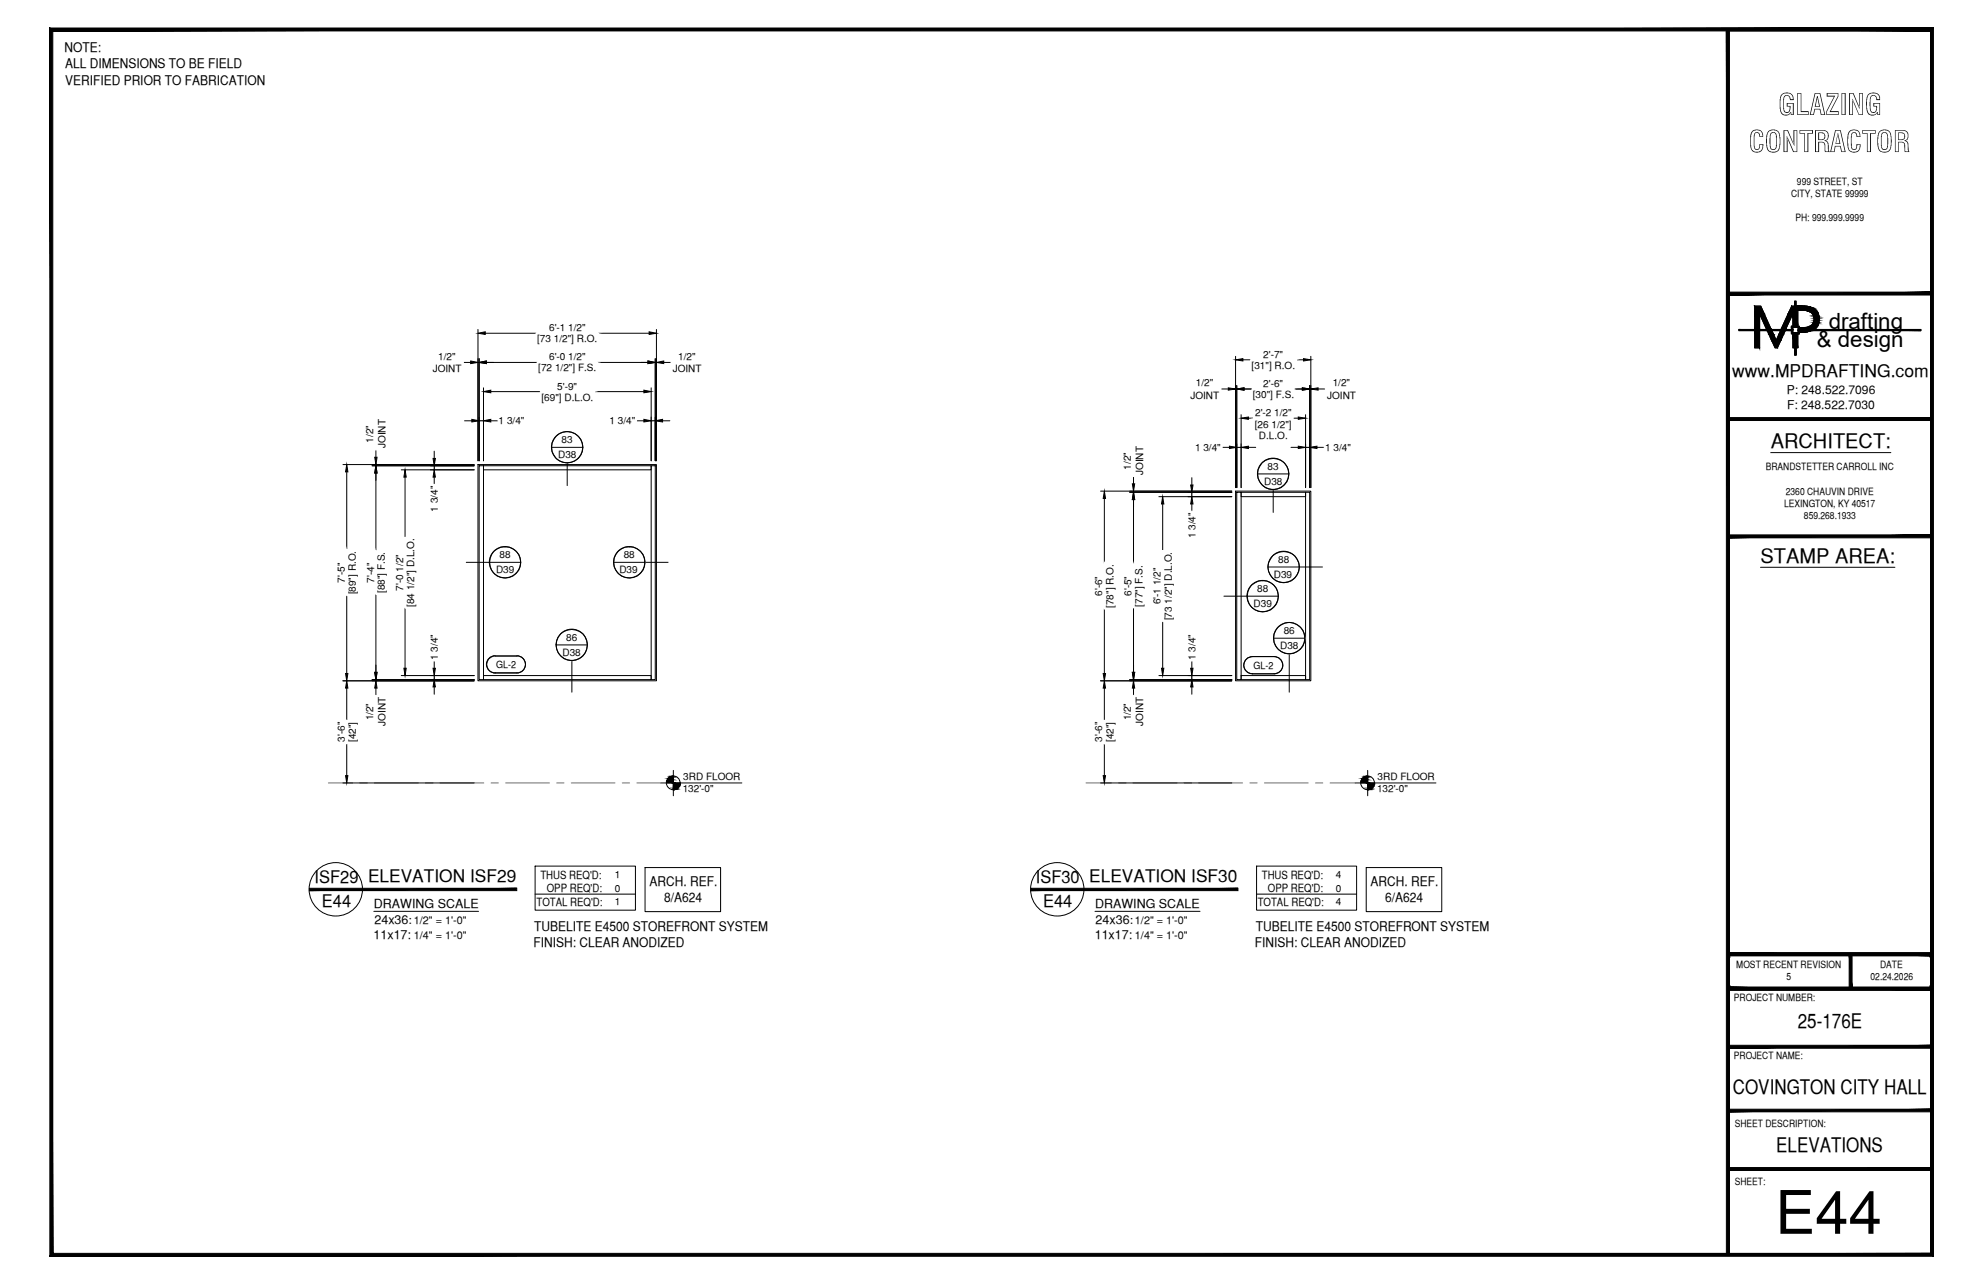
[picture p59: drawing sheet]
<svg xmlns="http://www.w3.org/2000/svg" width="432mm" height="279mm" viewBox="0 0 432 279" stroke-linecap="round" stroke-linejoin="round" font-family="sans-serif">
<defs><g id="words">
<text font-size="13.1" x="386.5" y="268.5">E44</text>
<g font-size="6.3">
<text x="387.2" y="25">GLAZING</text>
<text x="380.8" y="33.1">CONTRACTOR</text>
</g>
<g font-size="4.9">
<text x="398.2" y="71.5">drafting</text>
<text x="395.6" y="75.5">&amp; design</text>
</g>
<g font-size="4.4">
<text x="385.6" y="97.5">ARCHITECT:</text>
<text x="383.3" y="122.5">STAMP AREA:</text>
<text x="391.5" y="223.7">25-176E</text>
<text x="377.3" y="238.1">COVINGTON CITY HALL</text>
<text x="386.8" y="250.7">ELEVATIONS</text>
</g>
<g font-size="3.8">
<text x="377.2" y="82">www.MPDRAFTING.com</text>
<text x="68.5" y="192.2">ISF29 ELEVATION ISF29</text>
<text x="70.1" y="197.4">E44</text>
<text x="225.6" y="192.2">ISF30 ELEVATION ISF30</text>
<text x="227.1" y="197.4">E44</text>
</g>
<g font-size="2.9">
<text x="14" y="11.2">NOTE:</text>
<text x="14.2" y="14.8">ALL DIMENSIONS TO BE FIELD</text>
<text x="14.2" y="18.4">VERIFIED PRIOR TO FABRICATION</text>
<text x="141.4" y="192.8">ARCH. REF.</text>
<text x="144.6" y="196.3">8/A624</text>
<text x="298.4" y="192.8">ARCH. REF.</text>
<text x="301.6" y="196.3">6/A624</text>
<text x="116.3" y="202.5">TUBELITE E4500 STOREFRONT SYSTEM</text>
<text x="273.4" y="202.5">TUBELITE E4500 STOREFRONT SYSTEM</text>
<text x="116.1" y="206.1">FINISH: CLEAR ANODIZED</text>
<text x="273.2" y="206.1">FINISH: CLEAR ANODIZED</text>
</g>
<g font-size="2.7">
<text x="81.4" y="197.7">DRAWING SCALE</text>
<text x="238.4" y="197.7">DRAWING SCALE</text>
<text x="81.5" y="201">24x36:</text>
<text x="238.6" y="201">24x36:</text>
<text x="81.3" y="204.3">11x17:</text>
<text x="238.4" y="204.3">11x17:</text>
</g>
<g font-size="2.6">
<text x="389.1" y="85.8">P: 248.522.7096</text>
<text x="389.1" y="89">F: 248.522.7030</text>
</g>
<g font-size="2.5">
<text x="117.7" y="191.2">THUS REQ'D:</text>
<text x="274.8" y="191.2">THUS REQ'D:</text>
<text x="116.8" y="197">TOTAL REQ'D:</text>
<text x="119.1" y="194.2">OPP REQ'D:</text>
<text x="273.9" y="197">TOTAL REQ'D:</text>
<text x="276.1" y="194.2">OPP REQ'D:</text>
</g>
<g font-size="2.4">
<text x="90.1" y="201.2">1/2&quot; = 1'-0&quot;</text>
<text x="247.1" y="201.2">1/2&quot; = 1'-0&quot;</text>
<text x="90.1" y="204.3">1/4&quot; = 1'-0&quot;</text>
<text x="247.1" y="204.3">1/4&quot; = 1'-0&quot;</text>
</g>
<g font-size="2.2">
<text x="391.3" y="40.2">999 STREET, ST</text>
<text x="390" y="42.9">CITY, STATE 99999</text>
<text x="391" y="48.2">PH: 999.999.9999</text>
<text x="117" y="74.5">[73 1/2&quot;] R.O.</text>
<text x="119.6" y="72.1">6'-1 1/2&quot;</text>
<text x="275.1" y="77.9">2'-7&quot;</text>
<text x="94.2" y="81">JOINT</text>
<text x="95.4" y="78.3">1/2&quot;</text>
<text x="117.2" y="80.8">[72 1/2&quot;] F.S.</text>
<text x="119.6" y="78.4">6'-0 1/2&quot;</text>
<text x="146.5" y="81">JOINT</text>
<text x="147.7" y="78.3">1/2&quot;</text>
<text x="272.5" y="80.3">[31&quot;] R.O.</text>
<text x="117.9" y="87.2">[69&quot;] D.L.O.</text>
<text x="121.3" y="84.8">5'-9&quot;</text>
<text x="259.2" y="86.7">JOINT</text>
<text x="260.4" y="84.1">1/2&quot;</text>
<text x="272.8" y="86.7">[30&quot;] F.S.</text>
<text x="275.1" y="84.2">2'-6&quot;</text>
<text x="289" y="86.7">JOINT</text>
<text x="290.2" y="84.1">1/2&quot;</text>
<text x="108.6" y="92.3">1 3/4&quot;</text>
<text x="132.7" y="92.3">1 3/4&quot;</text>
<text x="273.2" y="93">[26 1/2&quot;]</text>
<text x="273.3" y="90.6">2'-2 1/2&quot;</text>
<text x="274.1" y="95.6">D.L.O.</text>
<text x="81.3" y="96.3" transform="rotate(-90 81.3 96.3)">1/2&quot;</text>
<text x="83.9" y="97.5" transform="rotate(-90 83.9 97.5)">JOINT</text>
<text x="121.5" y="99.7">D38</text>
<text x="122.3" y="96.4">83</text>
<text x="260.2" y="98.1">1 3/4&quot;</text>
<text x="288.5" y="98.1">1 3/4&quot;</text>
<text x="246.3" y="102.2" transform="rotate(-90 246.3 102.2)">1/2&quot;</text>
<text x="248.9" y="103.4" transform="rotate(-90 248.9 103.4)">JOINT</text>
<text x="275.3" y="105.5">D38</text>
<text x="276" y="102.2">83</text>
<text x="384.5" y="102.3">BRANDSTETTER CARROLL INC</text>
<text x="388.9" y="107.6">2360 CHAUVIN DRIVE</text>
<text x="95.3" y="111.3" transform="rotate(-90 95.3 111.3)">1 3/4&quot;</text>
<text x="388.5" y="110.3">LEXINGTON, KY 40517</text>
<text x="392.8" y="113">859.268.1933</text>
<text x="260.3" y="117.2" transform="rotate(-90 260.3 117.2)">1 3/4&quot;</text>
<text x="108" y="124.7">D39</text>
<text x="108.8" y="121.4">88</text>
<text x="134.9" y="124.7">D39</text>
<text x="135.8" y="121.4">88</text>
<text x="277.4" y="125.8">D39</text>
<text x="278.3" y="122.4">88</text>
<text x="75.1" y="126.8" transform="rotate(-90 75.1 126.8)">7'-5&quot;</text>
<text x="77.5" y="129.3" transform="rotate(-90 77.5 129.3)">[89&quot;] R.O.</text>
<text x="81.5" y="126.8" transform="rotate(-90 81.5 126.8)">7'-4&quot;</text>
<text x="83.8" y="129.1" transform="rotate(-90 83.8 129.1)">[88&quot;] F.S.</text>
<text x="87.8" y="128.6" transform="rotate(-90 87.8 128.6)">7'-0 1/2&quot;</text>
<text x="240" y="129.7" transform="rotate(-90 240 129.7)">6'-6&quot;</text>
<text x="246.4" y="129.7" transform="rotate(-90 246.4 129.7)">6'-5&quot;</text>
<text x="252.7" y="131.5" transform="rotate(-90 252.7 131.5)">6'-1 1/2&quot;</text>
<text x="273.7" y="128.8">88</text>
<text x="90.2" y="132.1" transform="rotate(-90 90.2 132.1)">[84 1/2&quot;] D.L.O.</text>
<text x="242.4" y="132.3" transform="rotate(-90 242.4 132.3)">[78&quot;] R.O.</text>
<text x="248.8" y="132" transform="rotate(-90 248.8 132)">[77&quot;] F.S.</text>
<text x="255.1" y="135" transform="rotate(-90 255.1 135)">[73 1/2&quot;] D.L.O.</text>
<text x="273" y="132.1">D39</text>
<text x="279.5" y="137.9">86</text>
<text x="95.3" y="143.6" transform="rotate(-90 95.3 143.6)">1 3/4&quot;</text>
<text x="122.5" y="142.7">D38</text>
<text x="123.3" y="139.4">86</text>
<text x="260.3" y="143.6" transform="rotate(-90 260.3 143.6)">1 3/4&quot;</text>
<text x="278.8" y="141.2">D38</text>
<text x="108" y="145.4">GL-2</text>
<text x="272.9" y="145.5">GL-2</text>
<text x="75.1" y="161.4" transform="rotate(-90 75.1 161.4)">3'-6&quot;</text>
<text x="77.5" y="161.5" transform="rotate(-90 77.5 161.5)">[42&quot;]</text>
<text x="81.3" y="156.8" transform="rotate(-90 81.3 156.8)">1/2&quot;</text>
<text x="83.9" y="158" transform="rotate(-90 83.9 158)">JOINT</text>
<text x="240" y="161.4" transform="rotate(-90 240 161.4)">3'-6&quot;</text>
<text x="242.4" y="161.5" transform="rotate(-90 242.4 161.5)">[42&quot;]</text>
<text x="246.3" y="156.8" transform="rotate(-90 246.3 156.8)">1/2&quot;</text>
<text x="248.9" y="158" transform="rotate(-90 248.9 158)">JOINT</text>
<text x="148.7" y="172.3">132'-0&quot;</text>
<text x="148.8" y="169.7">3RD FLOOR</text>
<text x="299.8" y="172.3">132'-0&quot;</text>
<text x="300" y="169.7">3RD FLOOR</text>
<text x="133.9" y="191.1">1</text>
<text x="290.9" y="191.1">4</text>
<text x="133.9" y="194.1">0</text>
<text x="133.9" y="196.8">1</text>
<text x="290.9" y="194.1">0</text>
<text x="290.9" y="196.8">4</text>
<text x="378.1" y="210.6">MOST RECENT REVISION</text>
<text x="389" y="213.3">5</text>
<text x="407.3" y="213.2">02.24.2026</text>
<text x="409.4" y="210.6">DATE</text>
<text x="377.6" y="217.8">PROJECT NUMBER:</text>
<text x="377.6" y="230.4">PROJECT NAME:</text>
<text x="377.8" y="245.2">SHEET DESCRIPTION:</text>
<text x="377.8" y="257.9">SHEET:</text>
</g>
</g></defs>
<!-- layer: COMPONENTS -->
<path d="M104.3 101.3h1v46.6h-1zM105.3 101.3h36.5v.9h-36.5zM141.8 101.3h.9v46.6h-.9zM269.3 107.1h1v40.8h-1zM270.3 107.1h14v1h-14zM284.3 107.1h.9v40.8h-.9zM105.3 147h36.5v.9h-36.5zM270.3 147h14v.9h-14z" fill="none" stroke="#000" stroke-width=".22"/>
<!-- layer: ROUGH OPENING -->
<path d="M104.1 101.1h38.8v47h-38.8zM269 106.9h16.4v41.2h-16.4z" fill="none" stroke="#000" stroke-width=".22"/>
<!-- layer: DIM -->
<g fill="none" stroke="#000" stroke-width=".22">
<path d="M100.9 78.9h1.6M104.1 71.7v28.6M104.1 78.9h.2M104.3 78v22.3M105.7 72.5h11M105.9 78.9h11.1M130 78.9h11.1M130.3 72.5h11.1M142.7 78v22.3M142.7 78.9h.2M142.9 71.7v28.6M144.5 78.9h1.6"/>
<path d="M269 77.5v28.6M270.6 78.3h1.7M282.3 78.3h1.5M285.4 77.5v28.6M81.9 97.9v1.6M94.6 98.2v1.6M101.2 91.6h1.5M104.3 91.6h1M105.3 84.4v15.9M106.9 91.6h1.6M106.9 85.2h10.8M129.4 85.2h10.8"/>
<path d="M138.6 91.6h1.6M141.8 91.6h.9M141.8 84.4v15.9M144.3 91.6h1.6M265.9 84.6h1.6M266.1 97.3h1.6M269 84.6h.3M269.3 83.9v22.2M269.3 97.3h1M270.3 90.2v15.9M270.9 84.6h1.6M271.8 97.3h1.6"/>
<path d="M271.8 91h1.2M281.1 97.3h1.6M281.6 91h1.1M282 84.6h1.6M284.3 97.3h.9M284.3 90.2v15.9M285.2 83.9v22.2M285.2 84.6h.2M286.8 97.3h1.6M287 84.6h1.6M74.7 101.1h28.6M75.5 102.7v16.9"/>
<path d="M81 101.3h22.3M81.9 101.1v.2M81.9 102.9v17M87.4 102.2h15.9M88.2 103.8v13.1M94.6 101.3v.9M94.6 103.8v1.6M239.6 106.9h28.6M240.5 108.5v14.1M246 107.1h22.2M246.8 103.7v1.6M246.8 106.9v.2"/>
<path d="M246.8 108.7v14.1M252.3 108.1h15.9M253.2 109.7v10.1M259.5 103.9v1.6M259.5 107.1v1M259.5 109.7v1.6M75.5 129.6v17M81.9 129.3v17M88.2 132.3v13.1M240.5 132.5v14.1M246.8 132.3v14M253.2 135.3v10.1"/>
<path d="M74.7 148.1h28.6M75.5 149.7v7.1M81 147.9h22.3M81.9 147.9v.2M81.9 149.7v1.6M87.4 147h15.9M94.6 143.8v1.6M94.6 147v.9M94.6 149.5v1.6M239.6 148.1h28.6M240.5 149.7v7.1M246 147.9h22.2"/>
<path d="M246.8 147.9v.2M246.8 149.7v1.6M252.3 147h15.9M259.5 143.8v1.6M259.5 147v.9M259.5 149.5v1.6M74.7 170.4h28.6M75.5 161.7v7.1M239.6 170.4h28.6M240.5 161.7v7.1"/>
</g>
<g fill="#000" stroke="#000" stroke-width=".22">
<path d="M102.5 78.5l1.6 .4-1.6 .2zM104.1 72.5l1.6-.3v.6zM104.3 78.9l1.6-.4v.6zM141.1 78.5l1.6 .4-1.6 .2zM141.4 72.2l1.5 .3-1.5 .3zM142.9 78.9l1.6-.4v.6zM269 78.3l1.6-.3v.5zM283.8 78l1.6 .3-1.6 .2zM81.6 99.5h.5l-.2 1.6zM94.3 99.8h.5l-.2 1.5zM102.7 91.2l1.6 .4-1.6 .2zM105.3 91.6l1.6-.4v.6z"/>
<path d="M105.3 85.2l1.6-.3v.6zM140.2 84.9l1.6 .3-1.6 .3zM140.2 91.2l1.6 .4-1.6 .2zM142.7 91.6l1.6-.4v.6zM267.5 84.4l1.5 .2-1.5 .3zM267.7 97.1l1.6 .2-1.6 .3zM269.3 84.6l1.6-.2v.5zM270.3 97.3l1.5-.2v.5zM270.3 91l1.5-.3v.5zM282.7 90.7l1.6 .3-1.6 .2zM282.7 97.1l1.6 .2-1.6 .3zM283.6 84.4l1.6 .2-1.6 .3z"/>
<path d="M285.2 97.3l1.6-.2v.5zM285.4 84.6l1.6-.2v.5zM75.5 101.1l.3 1.6h-.6zM81.9 101.3l.2 1.6h-.5zM88.2 102.2l.3 1.6h-.6zM94.6 102.2l.2 1.6h-.5zM240.5 106.9l.2 1.6h-.5zM246.8 107.1l.3 1.6h-.5zM246.6 105.3h.5l-.3 1.6zM253.2 108.1l.2 1.6h-.5zM259.3 105.5h.5l-.3 1.6zM259.5 108.1l.3 1.6h-.5z"/>
<path d="M75.2 146.6h.6l-.3 1.5zM75.5 148.1l.3 1.6h-.6zM81.6 146.3h.5l-.2 1.6zM81.9 148.1l.2 1.6h-.5zM87.9 145.4h.6l-.3 1.6zM94.6 147.9l.2 1.6h-.5zM94.3 145.4h.5l-.2 1.6zM240.2 146.6h.5l-.2 1.5zM240.5 148.1l.2 1.6h-.5zM246.6 146.3h.5l-.3 1.6zM246.8 148.1l.3 1.6h-.5zM252.9 145.4h.5l-.2 1.6z"/>
<path d="M259.5 147.9l.3 1.6h-.5zM259.3 145.4h.5l-.3 1.6zM75.2 168.8h.6l-.3 1.6zM240.2 168.8h.5l-.2 1.6z"/>
</g>
<g fill="#fff" stroke="#fff" stroke-width=".22">
<path d="M119.3 70v2.5l8.5-2.5zM119.3 72.5l8.5-2.5v2.5z"/>
<path d="M116.7 72.5v2.9l13.6-2.9zM116.7 75.4l13.6-2.9v2.9z"/>
<path d="M119.3 76.4v2.5l8.5-2.5zM119.3 78.9l8.5-2.5v2.5z"/>
<path d="M117 78.9v2.8l13-2.8zM117 81.7l13-2.8v2.8z"/>
<path d="M146.1 76.3v5.1l7.1-5.1zM146.1 81.4l7.1-5.1v5.1z"/>
<path d="M93.9 76.3v5.1l7-5.1zM93.9 81.4l7-5.1v5.1z"/>
<path d="M108.5 90.3v2.5l6-2.5zM108.5 92.8l6-2.5v2.5z"/>
<path d="M121 82.7v2.5l5-2.5zM121 85.2l5-2.5v2.5z"/>
<path d="M117.7 85.2v2.9l11.7-2.9zM117.7 88.1l11.7-2.9v2.9z"/>
<path d="M132.5 90.3v2.5l6.1-2.5zM132.5 92.8l6.1-2.5v2.5z"/>
<path d="M73.1 122.2v4.9h2.4zM73.1 122.2h2.4v4.9z"/>
<path d="M75.5 119.6v10h2.9zM75.5 119.6h2.9v10z"/>
<path d="M79.4 122.2v4.9h2.5zM79.4 122.2h2.5v4.9z"/>
<path d="M81.9 119.9v9.4h2.8zM81.9 119.9h2.8v9.4z"/>
<path d="M79.3 90.9v7h5.1zM79.3 90.9h5.1v7z"/>
<path d="M79.3 151.3v7.1h5.1zM79.3 151.3h5.1v7.1z"/>
<path d="M93.3 137.7v6.1h2.5zM93.3 137.7h2.5v6.1z"/>
<path d="M93.3 105.4v6.1h2.5zM93.3 105.4h2.5v6.1z"/>
<path d="M85.8 120.3v8.6h2.4zM85.8 120.3h2.4v8.6z"/>
<path d="M88.2 116.9v15.4h2.9zM88.2 116.9h2.9v15.4z"/>
<path d="M73.1 156.8v4.9h2.4zM73.1 156.8h2.4v4.9z"/>
<path d="M75.5 156.8v4.9h2.9zM75.5 156.8h2.9v4.9z"/>
<path d="M274.8 75.9v2.4l4.9-2.4zM274.8 78.3l4.9-2.4v2.4z"/>
<path d="M272.3 78.3v2.9l10-2.9zM272.3 81.2l10-2.9v2.9z"/>
<path d="M274.8 82.2v2.4l4.9-2.4zM274.8 84.6l4.9-2.4v2.4z"/>
<path d="M272.5 84.6v3l9.5-3zM272.5 87.6l9.5-3v3z"/>
<path d="M288.6 82.1v5.1l7.1-5.1zM288.6 87.2l7.1-5.1v5.1z"/>
<path d="M258.9 82.1v5.1l7-5.1zM258.9 87.2l7-5.1v5.1z"/>
<path d="M260 96.1v2.5l6.1-2.5zM260 98.6l6.1-2.5v2.5z"/>
<path d="M273 88.6v2.4l8.6-2.4zM273 91l8.6-2.4v2.4z"/>
<path d="M273 91v5.1l8.5-5.1zM273 96.1l8.5-5.1v5.1z"/>
<path d="M288.4 96.1v2.5l6-2.5zM288.4 98.6l6-2.5v2.5z"/>
<path d="M238.1 125.1v4.9h2.4zM238.1 125.1h2.4v4.9z"/>
<path d="M240.5 122.6v9.9h2.8zM240.5 122.6h2.8v9.9z"/>
<path d="M244.4 125.1v4.9h2.4zM244.4 125.1h2.4v4.9z"/>
<path d="M246.8 122.8v9.5h2.9zM246.8 122.8h2.9v9.5z"/>
<path d="M244.3 96.7v7h5.1zM244.3 96.7h5.1v7z"/>
<path d="M244.3 151.3v7.1h5.1zM244.3 151.3h5.1v7.1z"/>
<path d="M258.3 137.7v6.1h2.4zM258.3 137.7h2.4v6.1z"/>
<path d="M258.3 111.3v6h2.4zM258.3 111.3h2.4v6z"/>
<path d="M250.8 123.3v8.5h2.4zM250.8 123.3h2.4v8.5z"/>
<path d="M253.2 119.8v15.5h2.8zM253.2 119.8h2.8v15.5z"/>
<path d="M238.1 156.8v4.9h2.4zM238.1 156.8h2.4v4.9z"/>
<path d="M240.5 156.8v4.9h2.8zM240.5 156.8h2.8v4.9z"/>
</g>
<!-- layer: SYMBOLS -->
<g fill="none" stroke="#000" stroke-width=".22">
<path d="M120.1 97.3h6.8M123.5 100.7v5M273.9 103.1h6.8M277.2 106.6v4.9M101.5 122.4h11.9M133.7 122.4h11.8M266.5 129.7h11.9M276.1 123.4h11.9M277.4 138.9h6.8M106.4 143.4l1.1-.7h5.1a1.84 1.84 0 0 1 1.8 1.9 1.84 1.84 0 0 1-1.8 1.8h-4.8a1.84 1.84 0 0 1-1.7-1 1.84 1.84 0 0 1 .3-2zM107.8 142.7a1.87 1.87 0 0 0-1.9 1.9 1.87 1.87 0 0 0 1.9 1.8M107.8 142.7h4.8"/>
<path d="M112.6 142.7a1.87 1.87 0 0 1 1.8 1.9 1.87 1.87 0 0 1-1.8 1.8h-4.8M121.1 140.3h6.8M124.5 143.8v6.8M271.3 143.6l.5-.5 .9-.2h4.8a1.87 1.87 0 0 1 1.8 1.8 1.87 1.87 0 0 1-1.8 1.9h-4.8a1.87 1.87 0 0 1-1.7-1 1.87 1.87 0 0 1 .3-2zM272.7 142.9a1.87 1.87 0 0 0-1.9 1.8 1.87 1.87 0 0 0 1.9 1.9M272.7 142.9h4.8a1.87 1.87 0 0 1 1.8 1.8 1.87 1.87 0 0 1-1.8 1.9h-4.8M280.7 142.3v8.3M143.9 170.4h17.6M146.6 167.6v5.6M295.1 170.4h17.6M297.8 167.6v5.6M116.5 188.5h21.9v9.6h-21.9z"/>
<path d="M116.5 194.6h21.9M273.6 188.5h21.8v9.6h-21.8zM273.6 194.6h21.8"/>
<circle cx="123.5" cy="97.3" r="3.4"/>
<circle cx="277.2" cy="103.1" r="3.4"/>
<circle cx="277.3" cy="103.2" r="3.4"/>
<circle cx="110" cy="122.3" r="3.4"/>
<circle cx="110" cy="122.4" r="3.4"/>
<circle cx="137" cy="122.3" r="3.4"/>
<circle cx="137.1" cy="122.4" r="3.4"/>
<circle cx="274.9" cy="129.7" r="3.4"/>
<circle cx="275" cy="129.8" r="3.4"/>
<circle cx="279.5" cy="123.3" r="3.4"/>
<circle cx="279.5" cy="123.4" r="3.4"/>
<circle cx="280.7" cy="138.8" r="3.4"/>
<circle cx="280.8" cy="138.9" r="3.4"/>
<circle cx="124.5" cy="140.4" r="3.4"/>
<circle cx="124.5" cy="140.3" r="3.4"/>
<circle cx="146.6" cy="170.3" r="1.49"/>
<circle cx="297.8" cy="170.3" r="1.49"/>
<circle cx="73.1" cy="193.5" r="5.8"/>
<circle cx="230.2" cy="193.5" r="5.8"/>
</g>
<g fill="#000" stroke="#000" stroke-width=".22">
<path d="M146.4 168.9h.2zM146.6 171.8h.6zM297.6 168.9h.2zM297.8 171.8h.5z"/>
<path d="M146.4 168.9l.2 .1zM146.1 169h.5z"/>
<path d="M146.1 169l.5 .1v-.1zM145.9 169.1l.2-.1 .5 .1z"/>
<path d="M145.9 169.1l.7 .1v-.1zM145.7 169.2l.2-.1 .7 .1z"/>
<path d="M145.7 169.2l.9 .2v-.2zM145.7 169.2l.9 .2h-1.1z"/>
<path d="M145.5 169.4l1.1 .3v-.3zM145.5 169.4l1.1 .3h-1.2z"/>
<path d="M145.4 169.7l1.2 .2v-.2zM145.4 169.7l1.2 .2h-1.4z"/>
<path d="M145.2 169.9l1.4 .2v-.2zM145.2 169.9l1.4 .2h-1.4z"/>
<path d="M145.2 170.1l1.4 .3v-.3zM145.2 170.1l1.4 .3h-1.4z"/>
<path d="M146.6 171.8h.3zM146.6 171.8h.3z"/>
<path d="M146.6 171.7h.8zM146.6 171.7l.6 .1z"/>
<path d="M146.6 171.5l.8 .2 .2-.2zM146.6 171.5l.8 .2h-.8z"/>
<path d="M146.6 171.3l1 .2 .2-.2zM146.6 171.3l1 .2h-1z"/>
<path d="M146.6 171.1l1.2 .2 .2-.2zM146.6 171.1l1.2 .2h-1.2z"/>
<path d="M146.6 170.9l1.4 .2 .1-.2zM146.6 170.9l1.4 .2h-1.4z"/>
<path d="M146.6 170.4l1.5 .2v-.2zM146.6 170.4l1.5 .2h-1.5z"/>
<path d="M146.6 170.6l1.5 .3v-.3zM146.6 170.6l1.5 .3h-1.5z"/>
<path d="M297.6 168.9l.2 .1zM297.3 169h.5z"/>
<path d="M297.3 169l.5 .1v-.1zM297.1 169.1l.2-.1 .5 .1z"/>
<path d="M297.1 169.1l.7 .1v-.1zM296.9 169.2l.2-.1 .7 .1z"/>
<path d="M296.9 169.2l.9 .2v-.2zM296.9 169.2l.9 .2h-1.1z"/>
<path d="M296.7 169.4l1.1 .3v-.3zM296.7 169.4l1.1 .3h-1.3z"/>
<path d="M296.5 169.7l1.3 .2v-.2zM296.5 169.7l1.3 .2h-1.4z"/>
<path d="M296.4 169.9l1.4 .2v-.2zM296.4 169.9l1.4 .2h-1.4z"/>
<path d="M296.4 170.1l1.4 .3v-.3zM296.4 170.1l1.4 .3h-1.4z"/>
<path d="M297.8 171.8h.3zM297.8 171.8h.3z"/>
<path d="M297.8 171.7h.8zM297.8 171.7l.5 .1z"/>
<path d="M297.8 171.5l.8 .2 .2-.2zM297.8 171.5l.8 .2h-.8z"/>
<path d="M297.8 171.3l1 .2 .2-.2zM297.8 171.3l1 .2h-1z"/>
<path d="M297.8 171.1l1.2 .2 .1-.2zM297.8 171.1l1.2 .2h-1.2z"/>
<path d="M297.8 170.9l1.3 .2 .1-.2zM297.8 170.9l1.3 .2h-1.3z"/>
<path d="M297.8 170.4l1.5 .2v-.2zM297.8 170.4l1.5 .2h-1.5z"/>
<path d="M297.8 170.6l1.4 .3 .1-.3zM297.8 170.6l1.4 .3h-1.4z"/>
<path d="M67.4 193.3v.5l45.1-.5zM67.4 193.8l45.1-.5v.5z"/>
<path d="M224.5 193.3v.5l45.1-.5zM224.5 193.8l45.1-.5v.5z"/>
</g>
<!-- layer: GRID LINES -->
<g fill="none" stroke="#6c6c6c" stroke-width=".22">
<path d="M71.5 170.4h5.3M78.4 170.4h1.5M81.5 170.4h9.6M92.6 170.4h1.6M95.8 170.4h9.5M106.9 170.4h1.6M110.1 170.4h9.5M121.2 170.4h1.6M124.4 170.4h9.5M135.5 170.4h1.6M138.7 170.4h5.2M236.5 170.4h5.5"/>
<path d="M243.6 170.4h1.6M246.8 170.4h9.5M257.9 170.4h1.6M261 170.4h9.6M272.2 170.4h1.5M275.3 170.4h9.6M286.4 170.4h1.6M289.6 170.4h5.5"/>
</g>
<!-- layer: MEDIUM_2 -->
<path d="M81.4 198.3h22.8M238.4 198.3h22.9" fill="none" stroke="#000" stroke-width=".22"/>
<!-- layer: NOTES -->
<path d="M140.5 188.8h16.4v9.6h-16.4zM297.5 188.8h16.4v9.6h-16.4z" fill="none" stroke="#000" stroke-width=".22"/>
<!-- layer: SYMBOLS -->
<path d="M123.5 93.9l.9 .1M277.2 99.8l.9 .1M110 119l.9 .1M137 119l-.9 .1M124.5 137l.8 .1M275 126.4h.8M279.5 120l-.9 .1M280.7 135.4l.9 .2M107.5 146.4h5.4h-5.1h4.8M112.6 142.7h-5.1h5.4M272.4 146.6h5.4h-5.1h4.8M277.5 142.9h-5.1h5.4" fill="none" stroke="#fff" stroke-width=".22"/>
<g fill="#fff" stroke="#fff" stroke-width=".22">
<path d="M106.9 143l.6-.3h5.4zM106.9 143h6.6l-.6-.3zM106.4 143.4l.5-.4h6.6zM106.4 143.4h7.6l-.5-.4zM106.4 143.4h7.6l-7.9 .6zM106.1 144h8.2l-.3-.6zM106.1 144h8.2l-8.3 .6zM106 144.6h8.4l-.1-.6zM106 144.6h8.4l-8.3 .6zM106.1 145.2h8.2l.1-.6zM106.1 145.2h8.2l-7.9 .6zM106.4 145.8h7.6l.3-.6zM106.4 145.8h7.6l-7.1 .4zM106.9 146.2h6.6l.5-.4zM106.9 146.2h6.6l-6 .2zM107.5 146.4h5.4l.6-.2z"/>
<path d="M271.8 143.1l.6-.2h5.4zM271.8 143.1h6.6l-.6-.2zM271.3 143.6l.5-.5h6.6zM271.3 143.6h7.6l-.5-.5zM271.3 143.6h7.6l-7.9 .5zM271 144.1h8.2l-.3-.5zM271 144.1h8.2l-8.4 .7zM270.8 144.8h8.5l-.1-.7zM270.8 144.8h8.5l-8.3 .6zM271 145.4h8.2l.1-.6zM271 145.4h8.2l-7.9 .5zM271.3 145.9h7.6l.3-.5zM271.3 145.9h7.6l-7.1 .5zM271.8 146.4h6.6l.5-.5zM271.8 146.4h6.6l-6 .2zM272.4 146.6h5.4l.6-.2z"/>
<path d="M122.8 143.3l1.7 .5zM122.8 143.3l2.5 .3-.8 .2zM122.1 142.7l.7 .6 2.5 .3zM122.1 142.7l4.1 .6-.9 .3zM121.5 142l.6 .7 4.1 .6zM121.5 142l5.4 .7-.7 .6zM121.2 141.2l.3 .8 5.4 .7zM121.2 141.2l6.2 .8-.5 .7zM121.1 140.3l.1 .9 6.2 .8zM121.1 140.3l6.7 .9-.4 .8zM121.2 139.4l-.1 .9 6.7 .9zM121.2 139.4l6.7 .9-.1 .9zM121.5 138.7l-.3 .7 6.7 .9zM121.5 138.7l6.3 .7 .1 .9zM122.1 137.9l-.6 .8 6.3 .7zM122.1 137.9l5.3 .8 .4 .7zM122.1 137.9l5.3 .8-4.6-1.3zM122.8 137.4l4.1 .5 .5 .8zM122.8 137.4l4.1 .5-3.3-.8zM123.6 137.1l2.6 .3 .7 .5zM123.6 137.1l2.6 .3-1.7-.4zM124.5 137l1.7 .4z"/>
<path d="M108.3 125.3l1.7 .5zM108.3 125.3l2.6 .4-.9 .1zM107.6 124.8l.7 .5 2.6 .4zM107.6 124.8l4.1 .5-.8 .4zM107.1 124.1l.5 .7 4.1 .5zM107.1 124.1l5.3 .7-.7 .5zM106.7 123.3l.4 .8 5.3 .7zM106.7 123.3l6.3 .8-.6 .7zM106.6 122.4l.1 .9 6.3 .8zM106.6 122.4l6.7 .9-.3 .8zM106.7 121.5l-.1 .9 6.7 .9zM106.7 121.5l6.7 .9-.1 .9zM107.1 120.6l-.4 .9 6.7 .9zM107.1 120.6l6.2 .9 .1 .9zM107.6 120l-.5 .6 6.2 .9zM107.6 120l5.4 .6 .3 .9zM107.6 120l5.4 .6-4.7-1.2zM108.3 119.4l4.1 .6 .6 .6zM108.3 119.4l4.1 .6-3.3-.9zM109.1 119.1l2.6 .3 .7 .6zM109.1 119.1l2.6 .3-1.7-.4zM110 119l.9 .1 .8 .3z"/>
<path d="M137 125.8l1.7-.5zM136.1 125.7l.9 .1 1.7-.5zM136.1 125.7l3.3-.9-.7 .5zM135.3 125.3l.8 .4 3.3-.9zM135.3 125.3l4.7-1.2-.6 .7zM134.6 124.8l.7 .5 4.7-1.2zM134.6 124.8l5.7-1.5-.3 .8zM134.1 124.1l.5 .7 5.7-1.5zM134.1 124.1l6.4-1.7-.2 .9zM133.7 123.3l.4 .8 6.4-1.7zM133.7 123.3l6.6-1.8 .2 .9zM133.7 122.4v.9l6.6-1.8zM133.7 122.4l6.3-1.8 .3 .9zM133.7 121.5v.9l6.3-1.8zM133.7 121.5l5.7-1.5 .6 .6zM134.1 120.6l-.4 .9 5.7-1.5zM134.1 120.6l4.6-1.2 .7 .6zM134.6 120l-.5 .6 4.6-1.2zM134.6 120l3.3-.9 .8 .3zM134.6 120l3.3-.9-2.6 .3zM135.3 119.4l1.7-.4 .9 .1zM135.3 119.4l1.7-.4-.9 .1z"/>
<path d="M279 141.8l.8 .4 .9 .1zM279 141.8l2.6 .4-.9 .1zM278.3 141.3l.7 .5 2.6 .4zM278.3 141.3l4.1 .5-.8 .4zM277.8 140.6l.5 .7 4.1 .5zM277.8 140.6l5.3 .7-.7 .5zM277.4 139.8l.4 .8 5.3 .7zM277.4 139.8l6.3 .8-.6 .7zM277.4 138.9v.9l6.3 .8zM277.4 138.9l6.6 .9-.3 .8zM277.4 138v.9l6.6 .9zM277.4 138l6.8 .9-.2 .9zM277.8 137.2l-.4 .8 6.8 .9zM277.8 137.2l6.2 .8 .2 .9zM278.3 136.5l-.5 .7 6.2 .8zM278.3 136.5l5.4 .7 .3 .8zM278.3 136.5l5.4 .7-4.7-1.2zM279 136l4.1 .5 .6 .7zM279 136l4.1 .5-3.3-.9zM279.8 135.6l2.6 .4 .7 .5zM279.8 135.6l2.6 .4-1.7-.6zM280.7 135.4l.9 .2 .8 .4z"/>
<path d="M273.3 132.7l1.7 .5zM273.3 132.7l2.5 .3-.8 .2zM272.5 132.1l.8 .6 2.5 .3zM272.5 132.1l4.2 .6-.9 .3zM272 131.4l.5 .7 4.2 .6zM272 131.4l5.4 .7-.7 .6zM271.7 130.6l.3 .8 5.4 .7zM271.7 130.6l6.2 .8-.5 .7zM271.6 129.7l.1 .9 6.2 .8zM271.6 129.7l6.7 .9-.4 .8zM271.7 128.8l-.1 .9 6.7 .9zM271.7 128.8l6.7 .9-.1 .9zM272 128l-.3 .8 6.7 .9zM272 128l6.3 .8 .1 .9zM272.5 127.3l-.5 .7 6.3 .8zM272.5 127.3l5.4 .7 .4 .8zM272.5 127.3l5.4 .7-4.6-1.2zM273.3 126.8l4.1 .5 .5 .7zM273.3 126.8l4.1 .5-3.3-.9zM274.1 126.4l2.6 .4 .7 .5zM274.1 126.4l2.6 .4-1.7-.4zM275 126.4h.8l.9 .4z"/>
<path d="M279.5 126.8l1.7-.4zM278.6 126.7l.9 .1 1.7-.4zM278.6 126.7l3.3-.9-.7 .6zM277.8 126.4l.8 .3 3.3-.9zM277.8 126.4l4.6-1.3-.5 .7zM277.1 125.8l.7 .6 4.6-1.3zM277.1 125.8l5.7-1.5-.4 .8zM276.6 125.1l.5 .7 5.7-1.5zM276.6 125.1l6.4-1.7-.2 .9zM276.2 124.3l.4 .8 6.4-1.7zM276.2 124.3l6.6-1.8 .2 .9zM276.1 123.4l.1 .9 6.6-1.8zM276.1 123.4l6.3-1.7 .4 .8zM276.2 122.5l-.1 .9 6.3-1.7zM276.2 122.5l5.7-1.5 .5 .7zM276.6 121.7l-.4 .8 5.7-1.5zM276.6 121.7l4.6-1.2 .7 .5zM277.1 121l-.5 .7 4.6-1.2zM277.1 121l3.3-.9 .8 .4zM277.1 121l3.3-.9-2.6 .4zM277.8 120.5l1.7-.5 .9 .1zM277.8 120.5l1.7-.5z"/>
<path d="M121.8 100.3l1.7 .4zM121.8 100.3l2.6 .3-.9 .1zM121.1 99.8l.7 .5 2.6 .3zM121.1 99.8l4.1 .5-.8 .3zM120.6 99l.5 .8 4.1 .5zM120.6 99l5.3 .8-.7 .5zM120.2 98.2l.4 .8 5.3 .8zM120.2 98.2l6.3 .8-.6 .8zM120.1 97.3l.1 .9 6.3 .8zM120.1 97.3l6.7 .9-.3 .8zM120.2 96.5l-.1 .8 6.7 .9zM120.2 96.5l6.7 .8-.1 .9zM120.6 95.6l-.4 .9 6.7 .8zM120.6 95.6l6.2 .9 .1 .8zM121.1 94.9l-.5 .7 6.2 .9zM121.1 94.9l5.4 .7 .3 .9zM121.1 94.9l5.4 .7-4.7-1.2zM121.8 94.4l4.1 .5 .6 .7zM121.8 94.4l4.1 .5-3.3-.9zM122.6 94l2.6 .4 .7 .5zM122.6 94l2.6 .4-1.7-.5zM123.5 93.9l1.7 .5z"/>
<path d="M275.5 106.1l1.7 .5zM275.5 106.1l2.6 .3-.9 .2zM274.8 105.5l.7 .6 2.6 .3zM274.8 105.5l4.2 .6-.9 .3zM274.3 104.8l.5 .7 4.2 .6zM274.3 104.8l5.4 .7-.7 .6zM273.9 104l.4 .8 5.4 .7zM273.9 104l6.3 .8-.5 .7zM273.9 103.1v.9l6.3 .8zM273.9 103.1l6.6 .9-.3 .8zM273.9 102.2v.9l6.6 .9zM273.9 102.2l6.8 .9-.2 .9zM274.3 101.5l-.4 .7 6.8 .9zM274.3 101.5l6.2 .7 .2 .9zM274.8 100.7l-.5 .8 6.2 .7zM274.8 100.7l5.4 .8 .3 .7zM274.8 100.7l5.4 .8-4.7-1.3zM275.5 100.2l4.2 .5 .5 .8zM275.5 100.2l4.2 .5-3.3-.8zM276.4 99.9l2.6 .3 .7 .5zM276.4 99.9l2.6 .3-1.8-.4zM277.2 99.8l1.8 .4z"/>
</g>
<!-- layer: TITLE BLOCK -->
<g fill="#000" stroke="#000" stroke-width=".22">
<path d="M393.1 71.3h2.4zM394.3 68h1.6z"/>
<path d="M376.3 6.5v.2h44.1zM376.3 6.5h44.3l-.2 .2z"/>
<path d="M375.9 6.4l.7 266.6v-266.6zM375.9 6.4l.7 266.6h-.7z"/>
<path d="M420.6 6.5l-.2 .2 .2 234.9zM420.4 6.7l.2 234.9h-.2z"/>
<path d="M421 6.1l-.6 .6 .6 266.7zM420.4 6.7l.6 266.7-.6-.7zM10.9 273.4h410.1l-.6-.7zM10.9 273.4l.6-.7h408.9zM10.9 6.1v267.3l.6-.7zM10.9 6.1l.6 .6v266zM10.9 6.1l.6 .6 409.5-.6zM11.5 6.7l409.5-.6-.6 .6z"/>
<path d="M382.1 68.3h1.1zM382.1 68.3h1.1z"/>
<path d="M382.1 68.3l1.1 3.3v-3.3zM382.1 68.3l1.1 3.3h-1.1z"/>
<path d="M382.1 72.1l1.1 3.6v-3.6zM382.1 72.1l1.1 3.6h-1.1z"/>
<path d="M382.1 66.6l2.1 1.7-.8-1.7zM382.1 66.6l2.1 1.7h-2.1z"/>
<path d="M383.2 68.3h1zM383.2 68.3h1z"/>
<path d="M383.2 68.3l2.4 3.3-1.4-3.3zM383.2 68.3l2.4 3.3h-1z"/>
<path d="M384.9 72.1l1.3 .7-.3-.7zM384.9 72.1l1.3 .7h-1z"/>
<path d="M385.2 72.8l1.6 1.2-.6-1.2zM385.2 72.8l1.6 1.2h-1z"/>
<path d="M385.8 74l1.2 1.7 .8-1.7zM385.8 74l1.2 1.7h-.5z"/>
<path d="M387.3 72.8l.5 1.2 .6-1.2zM387.3 72.8l.5 1.2h-1z"/>
<path d="M387.7 72.1l.7 .7 .3-.7zM387.7 72.1l.7 .7h-1.1z"/>
<path d="M389.4 68.3l-.5 3.3 1.5-3.3zM389.4 68.3l-.5 3.3h-1z"/>
<path d="M390.1 71.2l.3 .5v-.5zM390.1 71.2l.3 .5h-.3z"/>
<path d="M378.7 71.7l11.7 .2v-.2zM378.7 71.7l11.7 .2h-11.7z"/>
<path d="M390.1 71.9l.3 .5v-.5zM390.1 71.9l.3 .5h-.3z"/>
<path d="M390.1 66.6l.6 1.7v-1.7zM390.1 66.6l.6 1.7h-1.3z"/>
<path d="M390.4 68.3l.3 2.6v-2.6zM390.4 68.3l.3 2.6h-.3z"/>
<path d="M390.4 72.8l.3 2.9v-2.9zM390.4 72.8l.3 2.9h-.3z"/>
<path d="M390.8 65.5l.3 5.5v-5.5zM390.8 65.5l.3 5.5h-.3z"/>
<path d="M390.8 72.6l.3 4.7v-4.7zM390.8 72.6l.3 4.7h-.3z"/>
<path d="M391.2 67.6l.3 3.3v-3.3zM391.2 67.6l.3 3.3h-.3z"/>
<path d="M391.2 72.8l.3 2.9v-2.9zM391.2 72.8l.3 2.9h-.3z"/>
<path d="M390.1 71l1.7 .2v-.2zM390.1 71l1.7 .2h-1.7z"/>
<path d="M391.5 71.2l.3 .5v-.5zM391.5 71.2l.3 .5h-.3z"/>
<path d="M391.5 71.9l.3 .5v-.5zM391.5 71.9l.3 .5h-.3z"/>
<path d="M390.1 72.4l1.7 .2v-.2zM390.1 72.4l1.7 .2h-1.7z"/>
<path d="M391.2 66.6l2.4 .1zM391.2 66.6l2.4 .1z"/>
<path d="M391.2 66.7l3.1 .2-.7-.2zM391.2 66.7l3.1 .2h-3.1z"/>
<path d="M391.9 72.2h1.7zM391.9 72.2l1.2 .1z"/>
<path d="M391.9 72.1l1.7 .1 .6-.1zM391.9 72.1l1.7 .1h-1.7z"/>
<path d="M391.2 66.9l3.8 .2-.7-.2zM391.2 66.9l3.8 .2h-3.8z"/>
<path d="M391.2 67.1l4.2 .3-.4-.3zM391.2 67.1l4.2 .3h-4.2z"/>
<path d="M391.2 67.4l4.3 .2-.1-.2zM391.2 67.4l4.3 .2h-4.3z"/>
<path d="M392.9 67.6h2.6zM392.9 67.6h2.6z"/>
<path d="M393.3 67.6l2.3 .1-.1-.1zM393.3 67.6l2.3 .1zM393.6 67.7h2zM393.6 67.7h2z"/>
<path d="M393.4 71.2l2.1 .1zM393.1 71.3h2.4zM393.1 71.3h2.4z"/>
<path d="M391.9 71.3l3.3 .3 .3-.3zM391.9 71.3l3.3 .3h-3.3z"/>
<path d="M393.6 67.7l2.1 .1-.1-.1zM393.6 67.7l2.1 .1z"/>
<path d="M393.8 71.2h1.8zM393.4 71.2h2.1z"/>
<path d="M394 67.8l1.9 .2-.2-.2zM394 67.8l1.9 .2h-1.6zM394.3 68h1.6z"/>
<path d="M394.1 71.1l1.5 .1 .1-.1zM393.8 71.2l.3-.1 1.5 .1z"/>
<path d="M394.2 70.9l1.5 .2 .1-.2zM394.2 70.9l1.5 .2h-1.6z"/>
<path d="M394.4 68l1.5 .2v-.2zM394.4 68l1.5 .2h-1.3z"/>
<path d="M394.4 70.9h1.5zM394.2 70.9h1.6z"/>
<path d="M394.6 68.2l1.4 .1-.1-.1zM394.6 68.2l1.4 .1h-1.3z"/>
<path d="M394.6 70.7l1.3 .2v-.2zM394.6 70.7l1.3 .2h-1.5z"/>
<path d="M394.7 68.3l1.3 .2v-.2zM394.7 68.3l1.3 .2h-1.2z"/>
<path d="M394.8 68.5l1.2 .2v-.2zM394.8 68.5l1.2 .2h-1.1zM394.9 68.7h1.1zM394.9 68.7h1.1z"/>
<path d="M394.8 70.4l1.2 .1v-.1zM394.8 70.4l1.2 .1h-1.3z"/>
<path d="M394.7 70.5l1.2 .2 .1-.2zM394.7 70.5l1.2 .2h-1.3z"/>
<path d="M394.9 68.7l1.2 .3-.1-.3zM394.9 68.7l1.2 .3h-1.1z"/>
<path d="M394.9 70.2l1.1 .2v-.2zM394.9 70.2l1.1 .2h-1.2z"/>
<path d="M395 69l1.1 .2v-.2zM395 69l1.1 .2h-1.1z"/>
<path d="M395 69.2l1.1 .2v-.2zM395 69.2l1.1 .2h-1.1z"/>
<path d="M395 69.4l1.1 .3v-.3zM395 69.4l1.1 .3h-1.1z"/>
<path d="M395 69.7l1.1 .1v-.1zM395 69.7l1.1 .1h-1.1z"/>
<path d="M395 69.8l1 .4 .1-.4zM395 69.8l1 .4h-1.1zM394.9 70.2h1.1zM394.9 70.2h1.1z"/>
<path d="M391.5 71.7l26.8 .2v-.2zM391.5 71.7l26.8 .2h-26.8z"/>
<path d="M376.3 64.2h44.3v-.6zM376.3 63.6h44.3l-44.3 .6z"/>
<path d="M376.3 91.5h44.3v-.6zM376.3 90.9h44.3l-44.3 .6z"/>
<path d="M376.3 117h44.3v-.6zM376.3 116.4h44.3l-44.3 .6z"/>
<path d="M376.3 215.1v.4l.3-.7zM376.6 214.8l44 .7h-44.3zM376.6 214.8l44 .7-.2-.7zM420.4 214.8l.2 .3v.4z"/>
<path d="M376.3 215.1v.4l.3-.7zM376.6 214.8l44 .7h-44.3zM376.6 214.8l44 .7-.2-.7zM420.4 214.8l.2 .3v.4z"/>
<path d="M376.6 208l-.3 7.1 .3-.3zM376.3 207.7l.3 .3-.3 7.1z"/>
<path d="M376.6 208l-.3 7.1 .3-.3zM376.3 207.7l.3 .3-.3 7.1z"/>
<path d="M402.7 207.6l.6 7.5v-7.5zM402.7 207.6l.6 7.5h-.6z"/>
<path d="M420.4 208v6.8l.2-7.1zM420.6 207.7v7.4l-.2-.3z"/>
<path d="M420.4 208v6.8l.2-7.1zM420.6 207.7v7.4l-.2-.3z"/>
<path d="M420.6 207.3l-.2 .7 .2-.3zM376.3 207.3h44.3l-.2 .7zM376.3 207.3l.3 .7h43.8zM376.3 207.3l.3 .7-.3-.3z"/>
<path d="M420.6 207.3l-.2 .7 .2-.3zM376.3 207.3h44.3l-.2 .7zM376.3 207.3l.3 .7h43.8zM376.3 207.3l.3 .7-.3-.3z"/>
<path d="M376.3 215.3h44.3v-.3zM376.3 215h44.3l-44.3 .3z"/>
<path d="M376.3 228.1h44.3v-.6zM376.3 227.5h44.3l-44.3 .6z"/>
<path d="M376.2 254.1v.6l44.5-.6zM376.2 254.7l44.5-.6v.6z"/>
<path d="M376.2 241.4v.5l44.5-.5zM376.2 241.9l44.5-.5v.5z"/>
<path d="M376.3 6.5v235.1h.3zM376.3 6.5h.3v235.1z"/>
</g>
<g fill="none" stroke="#000" stroke-width=".22">
<path d="M376.3 63.9h44.3M378.7 71.7h11.4v-.7h.7v-5.5h.3v5.5h.7v.7h26.5v.2h-26.5v.7h-.7v4.7h-.3v-4.7h-.7v-.7h-11.4zM382.1 72.1h1.1v3.6h-1.1zM382.1 66.6h1.3l2.2 5h-1l-1.4-3.3v3.3h-1.1zM384.9 72.1h1l.9 1.9 .9-1.9h1l-1.7 3.6h-.5zM390.1 66.6h.6v4.3h-.3v-2.6l-1.5 3.3h-1zM390.4 71.2h1.1v1.2h-1.1zM390.4 72.8h.3v2.9h-.3zM391.2 72.8h.3v2.9h-.3zM392.8 67.6l.8 .1 .7 .3M393.1 71.3h-1.2v.3h3.3M394.2 72.1h-2.3v.2h1.2"/>
<path d="M394.2 72l-1.1 .2M394.3 70.8l-1.3 .4M394.3 68l.6 .9M394.9 69.9l-.6 .9M395 68.9v1M395 67.1l.6 .5 .4 1.1M395 67.1l-1.2-.4-2.6-.1v4.3h.3v-3.3h1.4M396 70.1l-.3 .8-.5 .7M396.1 68.7v1.4M385.6 98.5h26.1M383.3 123.4h29.3"/>
</g>
<use href="#words"/>
</svg>
